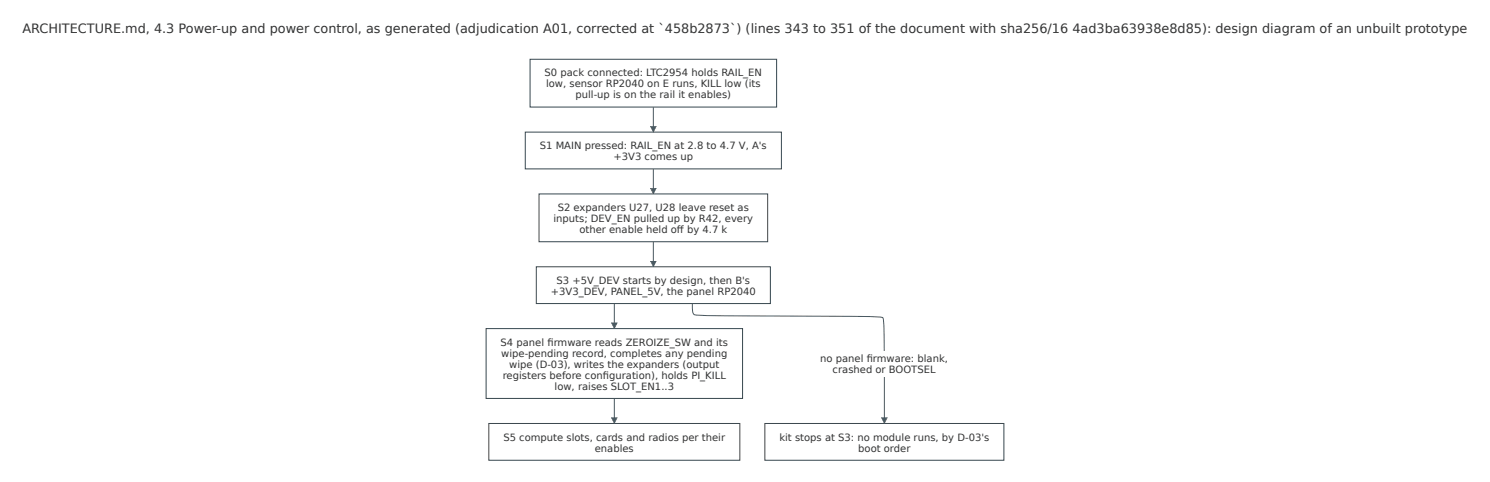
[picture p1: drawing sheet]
<svg xmlns="http://www.w3.org/2000/svg" width="212mm" height="68mm" viewBox="0 0 212 68" stroke-linecap="round" stroke-linejoin="round" font-family="sans-serif">
<defs><g id="words">
<g font-size="1.8" fill="#333">
<text x="3.2" y="4.7">ARCHITECTURE.md, 4.3 Power-up and power control, as generated (adjudication A01, corrected at `458b2873`) (lines 343 to 351 of the document with sha256/16</text>
<text x="152.3" y="4.7">4ad3ba63938e8d85): design diagram of an unbuilt prototype</text>
</g>
<g font-size="1.4" fill="#333">
<text x="77.4" y="10.8">S0 pack connected: LTC2954 holds RAIL_EN</text>
<text x="77.6" y="12.4">low, sensor RP2040 on E runs, KILL low (its</text>
<text x="81.7" y="14">pull-up is on the rail it enables)</text>
<text x="76.7" y="21.2">S1 MAIN pressed: RAIL_EN at 2.8 to 4.7 V, A's</text>
<text x="87.2" y="22.8">+3V3 comes up</text>
<text x="79.2" y="30">S2 expanders U27, U28 leave reset as</text>
<text x="78.6" y="31.5">inputs; DEV_EN pulled up by R42, every</text>
<text x="82.3" y="33.1">other enable held off by 4.7 k</text>
<text x="78.3" y="41.9">+3V3_DEV, PANEL_5V, the panel RP2040</text>
<text x="79.1" y="40.3">S3 +5V_DEV starts by design, then B's</text>
<text x="71.1" y="49.1">S4 panel fi rmware reads ZEROIZE_SW and its</text>
<text x="71.2" y="50.6">wipe-pending record, completes any pending</text>
<text x="71.4" y="53.8">registers before confi guration), holds PI_KILL</text>
<text x="72.3" y="52.2">wipe (D-03), writes the expanders (output</text>
<text x="116.5" y="51.3">no panel fi rmware: blank,</text>
<text x="118.3" y="52.9">crashed or BOOTSEL</text>
<text x="78.8" y="55.3">low, raises SLOT_EN1..3</text>
<text x="71.5" y="62.5">S5 compute slots, cards and radios per their</text>
<text x="84.5" y="64.1">enables</text>
<text x="110.7" y="62.5">kit stops at S3: no module runs, by D-03's</text>
<text x="121.9" y="64.1">boot order</text>
</g>
</g></defs>
<path d="M75.3 8.4h35v6.8h-35z" fill="none" stroke="#37474f" stroke-width=".14"/>
<path d="M74.6 18.8h36.4v5.2h-36.4z" fill="#fff"/>
<path d="M74.6 18.8h36.4v5.2h-36.4z" fill="none" stroke="#37474f" stroke-width=".14"/>
<path d="M76.6 27.5h32.5v6.8h-32.5z" fill="#fff"/>
<path d="M76.6 27.5h32.5v6.8h-32.5z" fill="none" stroke="#37474f" stroke-width=".14"/>
<path d="M76.2 37.9h33.2v5.2h-33.2z" fill="#fff"/>
<path d="M76.2 37.9h33.2v5.2h-33.2z" fill="none" stroke="#37474f" stroke-width=".14"/>
<path d="M69.1 46.6h36.4v10h-36.4z" fill="#fff"/>
<path d="M69.1 46.6h36.4v10h-36.4z" fill="none" stroke="#37474f" stroke-width=".14"/>
<path d="M69.4 60.1h35.7v5.2h-35.7z" fill="#fff"/>
<path d="M69.4 60.1h35.7v5.2h-35.7z" fill="none" stroke="#37474f" stroke-width=".14"/>
<path d="M108.7 60.1h33.9v5.2h-33.9z" fill="#fff"/>
<path d="M108.7 60.1h33.9v5.2h-33.9z" fill="none" stroke="#37474f" stroke-width=".14"/>
<path d="M92.8 15.2v3.1" fill="none" stroke="#455a64" stroke-width=".14"/>
<g fill="#455a64">
<path d="M92.4 17.9h.8l-.4 .9z"/>
<path d="M93.1 18l.1 .1zM93.1 18.1v.1zM93.1 18.1v.1zM93 18.2l.1 .1zM93 18.3v.1zM93 18.4v.1zM92.9 18.4l.1 .1zM92.9 18.5v.1zM92.9 18.6v.1zM92.8 18.6l.1 .2zM92.7 18.7l.2 .1zM92.7 18.6l.1 .1zM92.7 18.6h.1zM92.6 18.5h.1zM92.6 18.4l.1 .1zM92.6 18.3l.1 .1zM92.5 18.3h.1zM92.5 18.2h.1zM92.5 18.1l.1 .1zM92.4 18.1h.1zM92.4 18h.1zM92.4 17.9l.1 .1zM92.5 17.9v.1zM92.5 17.9l.1 .1zM92.6 17.9l.1 .1zM92.7 17.9l.1 .1zM92.8 17.9l.1 .1zM92.9 17.9v.1zM92.9 17.9l.1 .1zM93 17.9l.1 .1zM93.1 17.9l.1 .1zM93.2 17.9h.1l-.1 .1z"/>
</g>
<path d="M92.8 24v3.1" fill="none" stroke="#455a64" stroke-width=".14"/>
<g fill="#455a64">
<path d="M92.4 26.7h.8l-.4 .8z"/>
<path d="M93.1 26.8l.1 .1zM93.1 26.8v.1zM93.1 26.9v.1zM93 27l.1 .1zM93 27.1v.1zM93 27.1v.1zM92.9 27.2l.1 .1zM92.9 27.3v.1zM92.9 27.3v.2zM92.8 27.4l.1 .1zM92.7 27.5h.2zM92.7 27.4h.1zM92.7 27.3l.1 .1zM92.6 27.3h.1zM92.6 27.2h.1zM92.6 27.1l.1 .1zM92.5 27l.1 .1zM92.5 27h.1zM92.5 26.9h.1zM92.4 26.8l.1 .1zM92.4 26.8h.1zM92.4 26.7l.1 .1zM92.5 26.7v.1zM92.5 26.7l.1 .1zM92.6 26.7l.1 .1zM92.7 26.7l.1 .1zM92.8 26.7l.1 .1zM92.9 26.7v.1zM92.9 26.7l.1 .1zM93 26.7l.1 .1zM93.1 26.7l.1 .1zM93.2 26.7h.1l-.1 .1z"/>
</g>
<path d="M92.8 34.3v3.2" fill="none" stroke="#455a64" stroke-width=".14"/>
<g fill="#455a64">
<path d="M92.4 37.1h.8l-.4 .8z"/>
<path d="M93.1 37.1l.1 .1zM93.1 37.2v.1zM93.1 37.3v.1zM93 37.3l.1 .1zM93 37.4v.1zM93 37.5v.1zM92.9 37.5l.1 .2zM92.9 37.6v.1zM92.9 37.7v.1zM92.8 37.8l.1 .1zM92.7 37.8l.2 .1zM92.7 37.8h.1zM92.7 37.7h.1zM92.6 37.6h.1zM92.6 37.5l.1 .1zM92.6 37.5h.1zM92.5 37.4h.1zM92.5 37.3l.1 .1zM92.5 37.2l.1 .1zM92.4 37.2h.1zM92.4 37.1h.1zM92.4 37l.1 .1zM92.5 37v.1zM92.5 37l.1 .1zM92.6 37l.1 .1zM92.7 37l.1 .1zM92.8 37l.1 .1zM92.9 37v.1zM92.9 37l.1 .1zM93 37l.1 .1zM93.1 37l.1 .1zM93.2 37h.1l-.1 .1z"/>
</g>
<path d="M87.3 43.1v3.1" fill="none" stroke="#455a64" stroke-width=".14"/>
<g fill="#455a64">
<path d="M86.9 45.8h.8l-.4 .8z"/>
<path d="M87.6 45.9v.1zM87.6 46v.1zM87.5 46l.1 .1zM87.5 46.1v.1zM87.5 46.2v.1zM87.4 46.2l.1 .2zM87.4 46.3v.1zM87.3 46.4l.1 .1zM87.3 46.5v.1zM87.3 46.5v.1zM87.2 46.6h.1zM87.2 46.5l.1 .1zM87.1 46.5h.1zM87.1 46.4h.1zM87.1 46.3h.1zM87 46.2l.1 .1zM87 46.2h.1zM87 46.1h.1zM86.9 46l.1 .1zM86.9 45.9l.1 .1zM86.8 45.9h.2zM86.8 45.8l.1 .1zM86.9 45.8l.1 .1zM87 45.8l.1 .1zM87.1 45.8l.1 .1zM87.2 45.8v.1zM87.2 45.8l.1 .1zM87.3 45.8l.1 .1zM87.4 45.8l.1 .1zM87.5 45.8l.1 .1zM87.6 45.8v.1zM87.6 45.8h.1v.1z"/>
</g>
<path d="M87.3 56.6v3.1" fill="none" stroke="#455a64" stroke-width=".14"/>
<g fill="#455a64">
<path d="M86.9 59.3h.8l-.4 .8z"/>
<path d="M87.6 59.3v.2zM87.6 59.4v.1zM87.5 59.5l.1 .1zM87.5 59.6v.1zM87.5 59.6v.1zM87.4 59.7l.1 .1zM87.4 59.8v.1zM87.3 59.9l.1 .1zM87.3 59.9v.1zM87.3 60v.1zM87.2 60.1h.1zM87.2 60h.1zM87.1 59.9l.1 .1zM87.1 59.8l.1 .1zM87.1 59.8h.1zM87 59.7h.1zM87 59.6l.1 .1zM87 59.6h.1zM86.9 59.5h.1zM86.9 59.4h.1zM86.8 59.3l.2 .1zM86.8 59.3h.1zM86.9 59.3h.1zM87 59.3h.1zM87.1 59.3h.1zM87.2 59.3h.1zM87.3 59.3h.1zM87.4 59.3h.1zM87.5 59.3h.1zM87.6 59.3h.1v.1z"/>
</g>
<path d="M98.4 43.1a1.88 1.88 0 0 0 .2 1.6l4.6 .1 19.2 .1 2.5 .1 .5 .1a25.2 25.2 0 0 1 .2 5.3v9.3" fill="none" stroke="#455a64" stroke-width=".14"/>
<g fill="#455a64">
<path d="M125.2 59.3h.8l-.4 .8z"/>
<path d="M126 59.3v.2zM125.9 59.4l.1 .1zM125.9 59.5v.1zM125.9 59.6v.1zM125.8 59.6l.1 .1zM125.8 59.7v.1zM125.7 59.8l.1 .1zM125.7 59.9v.1zM125.7 59.9v.1zM125.6 60l.1 .1zM125.6 60.1h.1zM125.5 60h.1zM125.5 59.9l.1 .1zM125.5 59.8l.1 .1zM125.4 59.8h.1zM125.4 59.7h.1zM125.3 59.6l.2 .1zM125.3 59.6h.1zM125.3 59.5h.1zM125.2 59.4h.1zM125.2 59.3l.1 .1zM125.2 59.3h.1zM125.3 59.3h.1zM125.4 59.3h.1zM125.5 59.3h.1zM125.6 59.3h.1zM125.7 59.3h.1zM125.8 59.3h.1zM125.9 59.3h.1zM126 59.3h.1l-.1 .1z"/>
</g>
<path d="M116.3 49.8h18.6v3.6h-18.6z" fill="#fff"/>
<use href="#words"/>
</svg>
